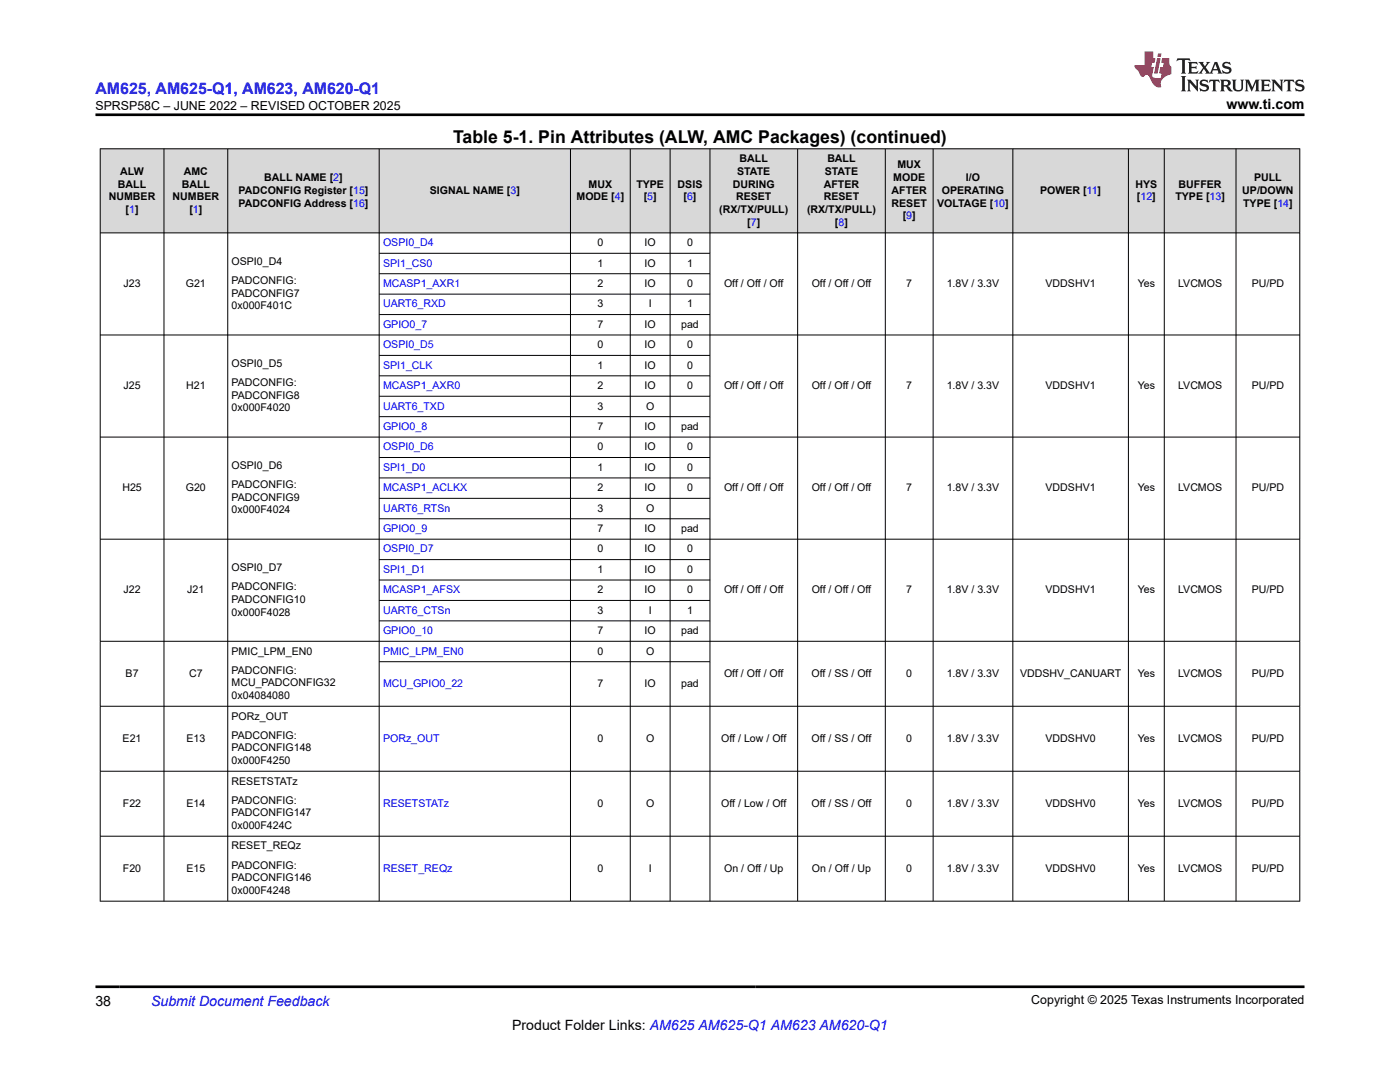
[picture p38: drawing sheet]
<svg xmlns="http://www.w3.org/2000/svg" width="279mm" height="216mm" viewBox="0 0 279 216" stroke-linecap="round" stroke-linejoin="round" font-family="sans-serif">
<defs><g id="words">
<text font-size="3.5" x="90.4" y="28.5">Table 5-1. Pin Attributes (ALW, AMC Packages) (continued)</text>
<text font-size="3.2" fill="#00f" x="19" y="18.7">AM625, AM625-Q1, AM623, AM620-Q1</text>
<g font-size="2.8">
<text x="244.8" y="21.8">www.ti.com</text>
<text x="19" y="200.7">38</text>
<text x="102.2" y="205.5">Product Folder Links: AM625 AM625-Q1 AM623 AM620-Q1</text>
</g>
<text font-size="2.8" fill="#00f" x="30.2" y="200.7">Submit Document Feedback</text>
<g font-size="2.5">
<text x="19" y="21.9">SPRSP58C – JUNE 2022 – REVISED OCTOBER 2025</text>
<text x="205.8" y="200.4">Copyright © 2025 Texas Instruments Incorporated</text>
</g>
<g font-size="2.1">
<text x="24" y="34.9">ALW</text>
<text x="36.7" y="34.9">AMC</text>
<text x="147.1" y="34.9">STATE</text>
<text x="147.6" y="32.3">BALL</text>
<text x="164.6" y="34.9">STATE</text>
<text x="165.1" y="32.3">BALL</text>
<text x="179.1" y="33.6">MUX</text>
<text x="21.7" y="40">NUMBER</text>
<text x="23.5" y="37.4">BALL</text>
<text x="34.4" y="40">NUMBER</text>
<text x="36.3" y="37.4">BALL</text>
<text x="47.6" y="38.7">PADCONFIG Register [15]</text>
<text x="47.6" y="41.2">PADCONFIG Address [16]</text>
<text x="52.7" y="36.2">BALL NAME [2]</text>
<text x="85.8" y="38.7">SIGNAL NAME [3]</text>
<text x="115.1" y="40">MODE [4]</text>
<text x="117.5" y="37.4">MUX</text>
<text x="127" y="37.4">TYPE</text>
<text x="128.5" y="40">[5]</text>
<text x="135.2" y="37.4">DSIS</text>
<text x="136.4" y="40">[6]</text>
<text x="146.3" y="37.4">DURING</text>
<text x="146.9" y="40">RESET</text>
<text x="164.4" y="40">RESET</text>
<text x="164.4" y="37.4">AFTER</text>
<text x="177.9" y="41.2">RESET</text>
<text x="177.9" y="38.7">AFTER</text>
<text x="178.3" y="36.2">MODE</text>
<text x="187" y="41.2">VOLTAGE [10]</text>
<text x="188" y="38.7">OPERATING</text>
<text x="192.8" y="36.2">I/O</text>
<text x="207.6" y="38.7">POWER [11]</text>
<text x="226.6" y="37.4">HYS</text>
<text x="226.9" y="40">[12]</text>
<text x="234.6" y="40">TYPE [13]</text>
<text x="235.2" y="37.4">BUFFER</text>
<text x="247.9" y="38.7">UP/DOWN</text>
<text x="248.1" y="41.2">TYPE [14]</text>
<text x="250.3" y="36.2">PULL</text>
<text x="25.1" y="42.5">[1]</text>
<text x="37.8" y="42.5">[1]</text>
<text x="143.6" y="42.5">(RX/TX/PULL)</text>
<text x="149.1" y="45">[7]</text>
<text x="161.1" y="42.5">(RX/TX/PULL)</text>
<text x="166.6" y="45">[8]</text>
<text x="180.2" y="43.8">[9]</text>
<text x="46.2" y="52.8">OSPI0_D4</text>
<text x="119.2" y="49.1">0</text>
<text x="119.2" y="53.2">1</text>
<text x="128.6" y="49.1">IO</text>
<text x="128.6" y="53.2">IO</text>
<text x="137.1" y="49.1">0</text>
<text x="137.1" y="53.2">1</text>
<text x="24.7" y="57.3">J23</text>
<text x="37.1" y="57.3">G21</text>
<text x="46.2" y="56.6">PADCONFIG:</text>
<text x="46.2" y="59.2">PADCONFIG7</text>
<text x="119.2" y="57.3">2</text>
<text x="128.6" y="57.3">IO</text>
<text x="137.1" y="57.3">0</text>
<text x="144.5" y="57.3">Off / Off / Off</text>
<text x="162" y="57.3">Off / Off / Off</text>
<text x="180.9" y="57.3">7</text>
<text x="188.9" y="57.3">1.8V / 3.3V</text>
<text x="208.7" y="57.3">VDDSHV1</text>
<text x="227.1" y="57.3">Yes</text>
<text x="235.1" y="57.3">LVCMOS</text>
<text x="249.8" y="57.3">PU/PD</text>
<text x="46.2" y="61.7">0x000F401C</text>
<text x="119.2" y="61.3">3</text>
<text x="119.2" y="65.4">7</text>
<text x="128.6" y="65.4">IO</text>
<text x="129.5" y="61.3">I</text>
<text x="135.9" y="65.4">pad</text>
<text x="137.1" y="61.3">1</text>
<text x="119.2" y="69.5">0</text>
<text x="128.6" y="69.5">IO</text>
<text x="137.1" y="69.5">0</text>
<text x="24.7" y="77.6">J25</text>
<text x="37.1" y="77.6">H21</text>
<text x="46.2" y="73.2">OSPI0_D5</text>
<text x="46.2" y="77">PADCONFIG:</text>
<text x="119.2" y="73.6">1</text>
<text x="119.2" y="77.6">2</text>
<text x="128.6" y="73.6">IO</text>
<text x="128.6" y="77.6">IO</text>
<text x="137.1" y="73.6">0</text>
<text x="137.1" y="77.6">0</text>
<text x="144.5" y="77.6">Off / Off / Off</text>
<text x="162" y="77.6">Off / Off / Off</text>
<text x="180.9" y="77.6">7</text>
<text x="188.9" y="77.6">1.8V / 3.3V</text>
<text x="208.7" y="77.6">VDDSHV1</text>
<text x="227.1" y="77.6">Yes</text>
<text x="235.1" y="77.6">LVCMOS</text>
<text x="249.8" y="77.6">PU/PD</text>
<text x="46.2" y="79.5">PADCONFIG8</text>
<text x="46.2" y="82.1">0x000F4020</text>
<text x="119.2" y="81.7">3</text>
<text x="128.9" y="81.7">O</text>
<text x="119.2" y="85.8">7</text>
<text x="119.2" y="89.9">0</text>
<text x="128.6" y="85.8">IO</text>
<text x="128.6" y="89.9">IO</text>
<text x="135.9" y="85.8">pad</text>
<text x="137.1" y="89.9">0</text>
<text x="46.2" y="93.6">OSPI0_D6</text>
<text x="119.2" y="93.9">1</text>
<text x="128.6" y="93.9">IO</text>
<text x="137.1" y="93.9">0</text>
<text x="24.4" y="98">H25</text>
<text x="37.1" y="98">G20</text>
<text x="46.2" y="97.4">PADCONFIG:</text>
<text x="46.2" y="99.9">PADCONFIG9</text>
<text x="119.2" y="98">2</text>
<text x="128.6" y="98">IO</text>
<text x="137.1" y="98">0</text>
<text x="144.5" y="98">Off / Off / Off</text>
<text x="162" y="98">Off / Off / Off</text>
<text x="180.9" y="98">7</text>
<text x="188.9" y="98">1.8V / 3.3V</text>
<text x="208.7" y="98">VDDSHV1</text>
<text x="227.1" y="98">Yes</text>
<text x="235.1" y="98">LVCMOS</text>
<text x="249.8" y="98">PU/PD</text>
<text x="46.2" y="102.5">0x000F4024</text>
<text x="119.2" y="102.1">3</text>
<text x="119.2" y="106.2">7</text>
<text x="128.6" y="106.2">IO</text>
<text x="128.9" y="102.1">O</text>
<text x="135.9" y="106.2">pad</text>
<text x="46.2" y="113.9">OSPI0_D7</text>
<text x="119.2" y="110.2">0</text>
<text x="128.6" y="110.2">IO</text>
<text x="137.1" y="110.2">0</text>
<text x="24.7" y="118.4">J22</text>
<text x="37.4" y="118.4">J21</text>
<text x="46.2" y="117.7">PADCONFIG:</text>
<text x="119.2" y="114.3">1</text>
<text x="119.2" y="118.4">2</text>
<text x="128.6" y="114.3">IO</text>
<text x="128.6" y="118.4">IO</text>
<text x="137.1" y="114.3">0</text>
<text x="137.1" y="118.4">0</text>
<text x="144.5" y="118.4">Off / Off / Off</text>
<text x="162" y="118.4">Off / Off / Off</text>
<text x="180.9" y="118.4">7</text>
<text x="188.9" y="118.4">1.8V / 3.3V</text>
<text x="208.7" y="118.4">VDDSHV1</text>
<text x="227.1" y="118.4">Yes</text>
<text x="235.1" y="118.4">LVCMOS</text>
<text x="249.8" y="118.4">PU/PD</text>
<text x="46.2" y="120.3">PADCONFIG10</text>
<text x="46.2" y="122.8">0x000F4028</text>
<text x="119.2" y="122.5">3</text>
<text x="129.5" y="122.5">I</text>
<text x="137.1" y="122.5">1</text>
<text x="46.2" y="130.6">PMIC_LPM_EN0</text>
<text x="119.2" y="126.5">7</text>
<text x="119.2" y="130.6">0</text>
<text x="128.6" y="126.5">IO</text>
<text x="128.9" y="130.6">O</text>
<text x="135.9" y="126.5">pad</text>
<text x="25.1" y="135.1">B7</text>
<text x="37.7" y="135.1">C7</text>
<text x="46.2" y="134.4">PADCONFIG:</text>
<text x="46.2" y="137">MCU_PADCONFIG32</text>
<text x="119.2" y="137.1">7</text>
<text x="128.6" y="137.1">IO</text>
<text x="135.9" y="137.1">pad</text>
<text x="144.5" y="135.1">Off / Off / Off</text>
<text x="162" y="135.1">Off / SS / Off</text>
<text x="180.9" y="135.1">0</text>
<text x="188.9" y="135.1">1.8V / 3.3V</text>
<text x="203.6" y="135.1">VDDSHV_CANUART</text>
<text x="227.1" y="135.1">Yes</text>
<text x="235.1" y="135.1">LVCMOS</text>
<text x="249.8" y="135.1">PU/PD</text>
<text x="46.2" y="139.5">0x04084080</text>
<text x="46.2" y="143.6">PORz_OUT</text>
<text x="24.5" y="148">E21</text>
<text x="37.2" y="148">E13</text>
<text x="46.2" y="147.4">PADCONFIG:</text>
<text x="46.2" y="149.9">PADCONFIG148</text>
<text x="119.2" y="148">0</text>
<text x="128.9" y="148">O</text>
<text x="143.9" y="148">Off / Low / Off</text>
<text x="162" y="148">Off / SS / Off</text>
<text x="180.9" y="148">0</text>
<text x="188.9" y="148">1.8V / 3.3V</text>
<text x="208.7" y="148">VDDSHV0</text>
<text x="227.1" y="148">Yes</text>
<text x="235.1" y="148">LVCMOS</text>
<text x="249.8" y="148">PU/PD</text>
<text x="46.2" y="152.5">0x000F4250</text>
<text x="24.5" y="161">F22</text>
<text x="37.2" y="161">E14</text>
<text x="46.2" y="156.5">RESETSTATz</text>
<text x="46.2" y="160.3">PADCONFIG:</text>
<text x="119.2" y="161">0</text>
<text x="128.9" y="161">O</text>
<text x="143.9" y="161">Off / Low / Off</text>
<text x="162" y="161">Off / SS / Off</text>
<text x="180.9" y="161">0</text>
<text x="188.9" y="161">1.8V / 3.3V</text>
<text x="208.7" y="161">VDDSHV0</text>
<text x="227.1" y="161">Yes</text>
<text x="235.1" y="161">LVCMOS</text>
<text x="249.8" y="161">PU/PD</text>
<text x="46.2" y="162.9">PADCONFIG147</text>
<text x="46.2" y="165.4">0x000F424C</text>
<text x="24.5" y="173.9">F20</text>
<text x="37.2" y="173.9">E15</text>
<text x="46.2" y="169.5">RESET_REQz</text>
<text x="46.2" y="173.3">PADCONFIG:</text>
<text x="119.2" y="173.9">0</text>
<text x="129.5" y="173.9">I</text>
<text x="144.5" y="173.9">On / Off / Up</text>
<text x="162" y="173.9">On / Off / Up</text>
<text x="180.9" y="173.9">0</text>
<text x="188.9" y="173.9">1.8V / 3.3V</text>
<text x="208.7" y="173.9">VDDSHV0</text>
<text x="227.1" y="173.9">Yes</text>
<text x="235.1" y="173.9">LVCMOS</text>
<text x="249.8" y="173.9">PU/PD</text>
<text x="46.2" y="175.9">PADCONFIG146</text>
<text x="46.2" y="178.4">0x000F4248</text>
</g>
<g font-size="2.1" fill="#00f">
<text x="76.4" y="49.1">OSPI0_D4</text>
<text x="76.4" y="53.2">SPI1_CS0</text>
<text x="76.4" y="57.3">MCASP1_AXR1</text>
<text x="76.4" y="61.3">UART6_RXD</text>
<text x="76.4" y="65.4">GPIO0_7</text>
<text x="76.4" y="69.5">OSPI0_D5</text>
<text x="76.4" y="73.6">SPI1_CLK</text>
<text x="76.4" y="77.6">MCASP1_AXR0</text>
<text x="76.4" y="81.7">UART6_TXD</text>
<text x="76.4" y="85.8">GPIO0_8</text>
<text x="76.4" y="89.9">OSPI0_D6</text>
<text x="76.4" y="93.9">SPI1_D0</text>
<text x="76.4" y="98">MCASP1_ACLKX</text>
<text x="76.4" y="102.1">UART6_RTSn</text>
<text x="76.4" y="106.2">GPIO0_9</text>
<text x="76.4" y="110.2">OSPI0_D7</text>
<text x="76.4" y="114.3">SPI1_D1</text>
<text x="76.4" y="118.4">MCASP1_AFSX</text>
<text x="76.4" y="122.5">UART6_CTSn</text>
<text x="76.4" y="126.5">GPIO0_10</text>
<text x="76.4" y="130.6">PMIC_LPM_EN0</text>
<text x="76.4" y="137.1">MCU_GPIO0_22</text>
<text x="76.4" y="148">PORz_OUT</text>
<text x="76.4" y="161">RESETSTATz</text>
<text x="76.4" y="173.9">RESET_REQz</text>
</g>
</g></defs>
<g fill="#d8d8d8">
<path d="M20 29.7h239.4v16.8h-239.4z" fill-rule="evenodd"/>
<path d="M20.1 29.8h12.6v16.6h-12.6z" fill-rule="evenodd"/>
<path d="M32.8 29.8h12.6v16.6h-12.6z" fill-rule="evenodd"/>
<path d="M45.5 29.8h30.1v16.6h-30.1z" fill-rule="evenodd"/>
<path d="M75.7 29.8h38.1v16.6h-38.1z" fill-rule="evenodd"/>
<path d="M113.9 29.8h11.8v16.6h-11.8z" fill-rule="evenodd"/>
<path d="M125.8 29.8h7.9v16.6h-7.9z" fill-rule="evenodd"/>
<path d="M133.8 29.8h7.8v16.6h-7.8z" fill-rule="evenodd"/>
<path d="M141.7 29.8h17.4v16.6h-17.4z" fill-rule="evenodd"/>
<path d="M159.2 29.8h17.4v16.6h-17.4z" fill-rule="evenodd"/>
<path d="M176.7 29.8h9.5v16.6h-9.5z" fill-rule="evenodd"/>
<path d="M186.3 29.8h15.8v16.6h-15.8z" fill-rule="evenodd"/>
<path d="M202.2 29.8h22.9v16.6h-22.9z" fill-rule="evenodd"/>
<path d="M225.3 29.8h7v16.6h-7z" fill-rule="evenodd"/>
<path d="M232.4 29.8h14.2v16.6h-14.2z" fill-rule="evenodd"/>
<path d="M246.7 29.8h12.6v16.6h-12.6z" fill-rule="evenodd"/>
</g>
<g fill="none" stroke="#000" stroke-width=".2">
<path d="M19.9 29.7h239.6M20 29.6v150.3M32.7 29.6v150.3M45.5 29.6v150.3M75.7 29.6v150.3M113.9 29.6v150.3M125.8 29.6v150.3M133.7 29.6v150.3M141.7 29.6v150.3M159.2 29.6v150.3M176.7 29.6v150.3M186.2 29.6v150.3"/>
<path d="M202.1 29.6v150.3M225.2 29.6v150.3M232.4 29.6v150.3M246.7 29.6v150.3M259.4 29.6v150.3M19.9 46.5h239.6M75.7 50.5h66M75.7 54.6h66M75.7 58.7h66M19.9 66.8h239.6M75.7 62.8h66M75.7 70.9h66"/>
<path d="M75.7 75h66M75.7 79.1h66M19.9 87.2h239.6M75.7 83.1h66M75.7 91.3h66M75.7 95.4h66M75.7 99.4h66M19.9 107.6h239.6M75.7 103.5h66M75.7 111.7h66M75.7 115.7h66M75.7 119.8h66"/>
<path d="M19.9 128h239.6M75.7 123.9h66M75.7 132h66M19.9 140.9h239.6M19.9 153.9h239.6M19.9 166.9h239.6M19.9 179.8h239.6"/>
</g>
<path d="M235 11.6l-.2 .6 .5-.2h.6v.1v2.2l-.2 .4h1l-.2-.4v-2.2v-.1h.5l.6 .2-.2-.6zM237.1 12.4l.2 .3v1.6l-.2 .4h1.9l.1-.6a1.08 1.08 0 0 1-1.3 .2v-.7h.6l.4 .2v-.7l-.4 .2h-.6v-.5l.2-.2a1 1 0 0 1 1 .3l-.1-.5zM239.2 12.4l.9 1.1-1 1.2h.9l-.2-.2 .5-.8 .4 .8-.2 .2h1.6l-.2-.2 .2-.5h.9l.1 .5-.1 .2h.9l-.2-.4-.8-1.9h-.5l-.9 2.1-.9-1.1 .9-1h-.8l.2 .2-.4 .6-.4-.6 .2-.2zM242.5 12.8l.4 1h-.7zM244.2 12.5a.65 .65 0 0 0-.2 .7 .65 .65 0 0 0 .6 .5l.6 .1 .1 .3a.79 .79 0 0 1-.7 .4 .79 .79 0 0 1-.7-.5l.1 .7 .2-.1a.93 .93 0 0 0 1.1 0 .93 .93 0 0 0 .4-.9 1.46 1.46 0 0 0-1.2-.6l-.1-.3a1.09 1.09 0 0 1 1.2 .2l-.2-.6-.1 .1-.5-.2zM235.7 15.2l.2 .4v2.2l-.2 .4h1l-.2-.4v-2.2l.2-.4zM236.9 15.9l.2 .4v1.5l-.2 .4h.8l-.3-.4 .1-1.3 1.6 1.8v-2l.2-.4h-.7l.1 .2 .1 1.1-1.2-1.3zM239.7 16a.65 .65 0 0 0-.2 .8 .65 .65 0 0 0 .6 .4l.6 .2 .1 .2a.79 .79 0 0 1-.7 .4 .79 .79 0 0 1-.7-.5l.1 .7 .2-.1a.93 .93 0 0 0 1.1 .1 .93 .93 0 0 0 .4-1 1.46 1.46 0 0 0-1.2-.5l-.1-.4a1.09 1.09 0 0 1 1.2 .2l-.1-.6-.2 .1-.5-.1zM241.4 15.9l-.1 .6a.63 .63 0 0 1 .8-.3v1.6l-.3 .4h1l-.2-.4v-1.6a.66 .66 0 0 1 .8 .3l-.1-.6zM243.5 15.9l.2 .4v1.5l-.2 .4h1l-.2-.2-.1-.7h.5l.1 .2a.79 .79 0 0 0 1.2 .6l-1-.9a.61 .61 0 0 0 .6-.6 .61 .61 0 0 0-.5-.7zM244.3 16.2h.1a.47 .47 0 0 1 .5 .1 .47 .47 0 0 1 .1 .5l-.1 .1-.7 .1zM245.8 15.9l.2 .2a2.27 2.27 0 0 0 .4 2 1.04 1.04 0 0 0 1.7-.7v-1.3l.2-.2h-.8l.2 .4v1.1a.6 .6 0 0 1-.6 .6 .6 .6 0 0 1-.6-.6v-1.1l.3-.4zM248.4 15.9l.2 .4v1.5l-.2 .4h.8l-.3-.4v-1.4l.9 1.9 .9-1.9v1.4l-.3 .4h1l-.2-.4v-1.5l.2-.4h-.8l-.7 1.5-.6-1.5zM251.6 15.9l.2 .4v1.5l-.2 .4h1.9l.1-.6a1.09 1.09 0 0 1-1.3 .2v-.7h.6l.4 .2v-.6l-.4 .2h-.6v-.6l.2-.1a1.01 1.01 0 0 1 1 .3l-.1-.6zM253.7 15.9l.3 .4v1.5l-.3 .4h.8l-.2-.4v-1.3l1.6 1.8v-2l.2-.4h-.7l.2 .2v1.1l-1.2-1.3zM256.3 15.9l-.1 .6a.63 .63 0 0 1 .8-.3v1.6l-.3 .4h1l-.2-.4v-1.6a.66 .66 0 0 1 .8 .3l-.1-.6zM258.7 16a.65 .65 0 0 0-.2 .8 .65 .65 0 0 0 .6 .4l.6 .2 .2 .2a.79 .79 0 0 1-.7 .4 .79 .79 0 0 1-.7-.5l.1 .7 .2-.1a.93 .93 0 0 0 1 .1 .93 .93 0 0 0 .5-1 1.46 1.46 0 0 0-1.3-.5v-.4a1.09 1.09 0 0 1 1.2 .2l-.2-.6-.2 .1-.5-.1z" fill="#231f20"/>
<path d="M228.4 10.3v2.7h-2l.1 .4 .8 1a.95 .95 0 0 0 1 .9 .59 .59 0 0 1 .5-.4 .59 .59 0 0 1 .5 .3l.4 .8a1.59 1.59 0 0 0 2.1 1.4 1.61 1.61 0 0 1 1-2.3l1-.3-.1-1.5a1.59 1.59 0 0 1-.3-1.7h-1.5l-.2 .9h.6l-.2 .9h-.5l-.2 .9v.3l.4 .1-.1 .9h-.7a.73 .73 0 0 1-1-.7l.3-1.5h-.5l.1-.9h.5l.2-.9h-.5v-1.3zM230.9 11.6l-.6 3.1h.7l.6-3.1zM231.1 10.7l-.1 .6h.7l.1-.6z" fill="#ed1c24"/>
<path d="M19 22.9h241.3M19 196.9h241.3" fill="none" stroke="#000" stroke-width=".53"/>
<use href="#words"/>
</svg>
